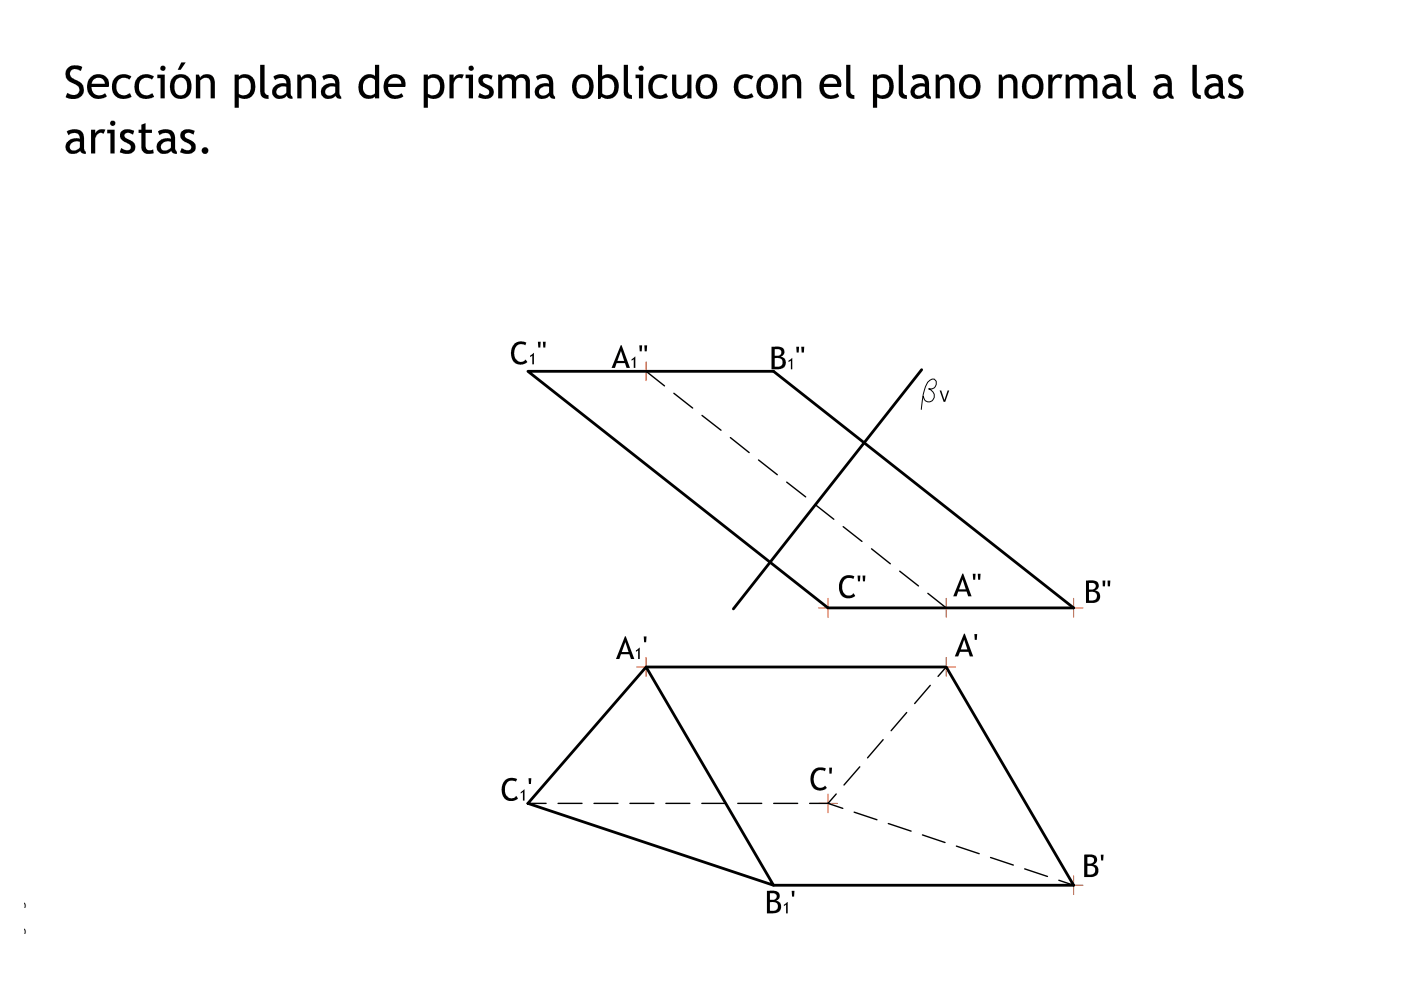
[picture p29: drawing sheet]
<svg xmlns="http://www.w3.org/2000/svg" width="297mm" height="210mm" viewBox="0 0 297 210" stroke-linecap="round" stroke-linejoin="round" font-family="sans-serif">
<defs><g id="words">
<text font-size="2.9" x="4.7" y="207.4" transform="rotate(-90 4.7 207.4)">www.ingverger.com.ar</text>
</g></defs>
<g fill="#000">
<path d="M24.4 16.5l1.1-.7 1.1-.1 1.3 .5-.5 .7-.1-.1a1.72 1.72 0 0 0-2 0 1.72 1.72 0 0 0-.6 1.9l.1 .4a1.69 1.69 0 0 0 2.8 .7l.3 .7-1.6 .5-1.1-.2-1-.7-.4-.8-.1-.9 .2-1.1zM29.1 16.6l.6-.5 .6-.3 1.1-.1 1.2 .5-.4 .7-.1-.1a1.72 1.72 0 0 0-2 0 1.72 1.72 0 0 0-.6 1.9v.4a1.66 1.66 0 0 0 2.8 .7l.4 .7-.8 .4h-1.5l-1.1-.5-.6-.9-.2-1 .1-.9zM55.2 13.7h.9v5.6a.8 .8 0 0 0 .8 .9v.8l-.2-.1a1.39 1.39 0 0 1-1.5-1.4zM95.3 15.8h.9v.8l.1-.1a1.76 1.76 0 0 1 2-.7l-.3 .9a1.22 1.22 0 0 0-1.3 .1 1.22 1.22 0 0 0-.5 1.2v2.9h-.9zM132.2 13.7h.9v5.6a.87 .87 0 0 0 .9 .9v.8l-.6-.1a1.32 1.32 0 0 1-1.2-1.4zM138.1 16.5l1.1-.7 1.1-.1 1.3 .5-.5 .7-.1-.1a1.69 1.69 0 0 0-1.9 0 1.69 1.69 0 0 0-.7 1.8v.2a1.67 1.67 0 0 0 1.2 1.4 1.67 1.67 0 0 0 1.7-.4l.3 .7-1.2 .4h-1.3l-1.1-.7-.5-.9v-1.3l.1-.7zM142.5 15.8h.9v3.2a1.18 1.18 0 0 0 1 1.2 1.18 1.18 0 0 0 1.3-.8v-3.6h.9v5.1h-.9v-.7a1.74 1.74 0 0 1-2 .7 1.74 1.74 0 0 1-1.2-1.8zM156.3 16.5l1.1-.7 1.1-.1 1.2 .5-.4 .7-.1-.1a1.72 1.72 0 0 0-2 0 1.72 1.72 0 0 0-.7 1.9l.1 .4a1.66 1.66 0 0 0 2.8 .7l.4 .7-1.2 .4-1.5-.1-1-.7-.4-.9-.1-1 .3-1.2zM179.4 13.7h.9v5.6a.8 .8 0 0 0 .8 .9v.8l-.2-.1a1.34 1.34 0 0 1-1.5-1.4zM190.5 13.7h.9v5.6a.8 .8 0 0 0 .9 .9v.8l-.2-.1a1.34 1.34 0 0 1-1.6-1.4zM222.2 15.8h.9v.8l.1-.1a1.7 1.7 0 0 1 2.1-.7l-.4 .9a1.22 1.22 0 0 0-1.3 .1 1.22 1.22 0 0 0-.5 1.2v2.9h-.9zM239.1 13.7h.9v5.6a.87 .87 0 0 0 .8 .9v.8l-.6-.1a1.32 1.32 0 0 1-1.1-1.4z"/>
<path d="M252.8 13.7h.9v5.6a.8 .8 0 0 0 .9 .9v.8l-.3-.1a1.39 1.39 0 0 1-1.5-1.4zM14.4 14.4l.2-.1a3.1 3.1 0 0 1 2.8-.1l-.3 .9-.4-.3a1.2 1.2 0 0 0-1.9 .9 1.5 1.5 0 0 0 1.1 1.2l.8 .4a2 2 0 0 1 1 2.5 2 2 0 0 1-2.4 1.2l-.7-.1-.7-.3 .4-.9 .8 .4a1.19 1.19 0 0 0 1.7-.8 1.19 1.19 0 0 0-1.1-1.5l-.8-.5a1.91 1.91 0 0 1-.5-2.9zM19.3 27.5h.9v.8a1.72 1.72 0 0 1 2.2-.8l-.4 .8a1.22 1.22 0 0 0-1.3 .1 1.22 1.22 0 0 0-.5 1.3v2.8h-.9zM25.8 27.8l.8-.4 1.2 .1 .6 .3-.3 .7a1.04 1.04 0 0 0-1.7 .2l.3 .6 1.2 .6a1.49 1.49 0 0 1 .7 1.9 1.49 1.49 0 0 1-1.9 .8l-1.3-.4 .3-.8 .3 .2a1.14 1.14 0 0 0 1.7-.2 1.6 1.6 0 0 0-1.4-1.4l-.2-.1a1.36 1.36 0 0 1-.3-2.1zM30 26.4l.9-.3v1.4h1.3v.7h-1.3v2.5a.98 .98 0 0 0 .4 1.1 .98 .98 0 0 0 1.2-.1l.1 .8-.6 .1a1.5 1.5 0 0 1-2-1.5v-2.9h-.6v-.7h.6zM38.5 27.9l.9-.5 1.2 .1 .7 .3-.4 .7a1.09 1.09 0 0 0-1.7 .2l.3 .6 1.1 .6a1.47 1.47 0 0 1 .8 1.8 1.47 1.47 0 0 1-1.8 .9h-.6l-.8-.4 .3-.8 .3 .2a1.23 1.23 0 0 0 1.7-.1 1.09 1.09 0 0 0-1-1.3l-.5-.2a1.35 1.35 0 0 1-.5-2.1zM41.5 15.8h.7l.3 .7a1.69 1.69 0 0 1 2-.7 1.69 1.69 0 0 1 1.1 2v3.1h-.9v-3a1.1 1.1 0 0 0-1.1-1.4l-.7 .2-.4 .4v3.8h-1zM63 15.8h.6l.3 .7a1.69 1.69 0 0 1 2.1-.7 1.69 1.69 0 0 1 1 2v3.1h-.9v-3a1.16 1.16 0 0 0-.6-1.4 1.16 1.16 0 0 0-1.5 .5l-.1 3.9h-.9zM101.7 16.2a2.47 2.47 0 0 1 2.7-.1l-.2 .8a1.11 1.11 0 0 0-1.8 .1l.2 .6 .9 .5a1.52 1.52 0 0 1 1.1 1.9 1.52 1.52 0 0 1-2 .9l-1.2-.3 .3-.9a1.3 1.3 0 0 0 2 .1 1.13 1.13 0 0 0-1-1.3l-.6-.3a1.33 1.33 0 0 1-.4-2zM105.6 15.8h.6l.3 .6a1.78 1.78 0 0 1 2.8 0l.6-.5 .8-.2a1.55 1.55 0 0 1 1.7 1.8v3.4h-.9v-3.2a1.06 1.06 0 0 0-.8-1.2 1.06 1.06 0 0 0-1.3 .6v3.8h-.9v-3.6a1.08 1.08 0 0 0-.9-.8 1.08 1.08 0 0 0-1.1 .6v3.8h-.9zM165.9 15.8h.6l.3 .7 .1-.2a1.71 1.71 0 0 1 2-.4 1.71 1.71 0 0 1 1 1.9v3.1h-.9v-3.1a1.18 1.18 0 0 0-.8-1.3 1.18 1.18 0 0 0-1.4 .6v3.8h-.9zM198.4 15.8h.6l.3 .7a1.72 1.72 0 0 1 2.1-.7 1.72 1.72 0 0 1 1 2v3.1h-.9v-3a1.11 1.11 0 0 0-.4-1.2 1.11 1.11 0 0 0-1.3 0l-.5 .4v3.8h-.9z"/>
<path d="M211.8 15.8h.5l.3 .7a1.69 1.69 0 0 1 2.1-.7 1.69 1.69 0 0 1 1 2v3.1h-.9v-3a1.17 1.17 0 0 0-.8-1.4 1.56 1.56 0 0 0-1.4 .6v3.8h-.8zM225.9 15.8h.6l.3 .6a1.82 1.82 0 0 1 2.9 0v-.1a1.66 1.66 0 0 1 1.9-.5 1.66 1.66 0 0 1 1.1 1.7v3.4h-.9v-3.2a1.06 1.06 0 0 0-.8-1.2 1.06 1.06 0 0 0-1.3 .6v3.8h-.8v-3.6a1.08 1.08 0 0 0-1-.8 1.08 1.08 0 0 0-1.1 .6v3.8h-.9zM260.7 16.2l1-.5 1.1 .2 .6 .2-.3 .8a1.11 1.11 0 0 0-1.8 .1l.2 .6 1.4 .6a1.49 1.49 0 0 1 .6 1.9 1.49 1.49 0 0 1-1.7 .9l-1.5-.4 .4-.9a1.26 1.26 0 0 0 2 .1 1.16 1.16 0 0 0-1.1-1.3l-.6-.3a1.34 1.34 0 0 1-.3-2zM109.1 72.9l.6-.4 .5-.1 1.4 .2-.2 .6-.7-.2h-.7l-.4 .2-.4 .6-.2 1 .2 1 .5 .7 .9 .2 .9-.4 .3 .4-.3 .3-.7 .3h-.9l-.6-.2-.6-.7-.3-.9-.1-.8 .2-1zM112.4 75.4l.8-.6v2.4h-.3v-1.8l-.5 .3zM114 72.5h.6v1.2h-.5zM115.1 72.5h.6l-.1 1.2h-.4zM133.9 76.2l.8-.6v2.4h-.3v-1.8l-.5 .3zM135.6 73.2h.5v1.3h-.5zM136.6 73.2h.6l-.1 1.3h-.4zM167.3 76.4l.7-.5v2.4h-.3v-1.8l-.5 .3zM168.8 73.5h.6l-.1 1.2h-.4z"/>
<path d="M169.9 73.5h.6l-.1 1.2h-.4zM199.2 82.8h.4l.6 2 .7-2h.4l-.9 2.4h-.3zM134.8 137.9l.8-.6v2.4h-.3v-1.8l-.5 .3zM136.5 134.9h.6l-.1 1.3h-.4zM178.5 122.5l.6-.4 .6-.2 .9 .1 .5 .2-.2 .6-.6-.3-1 .2-.5 .5-.2 .8v1.1l.4 .7 .5 .4 .8 .1 .7-.5 .3 .5-.2 .2-.6 .3-1 .1-.7-.3-.6-.6-.3-1v-1.1l.2-.7zM181.8 122h.6l-.1 1.3h-.4zM182.9 122h.6l-.1 1.3h-.4zM206.2 121.7h.6v1.2h-.5zM206.6 134.4h.6l-.1 1.3h-.4zM207.3 121.7h.6l-.1 1.2h-.4zM233.8 123.1h.6l-.1 1.2h-.5zM234.8 123.1h.6l-.1 1.2h-.4z"/>
<path d="M107 165.5l.8-.5 .4-.1 1.4 .3-.2 .5-.7-.2-.9 .2-.5 .5-.2 .8v.9l.3 .8 .5 .4 .4 .2 .7-.1 .5-.4 .3 .5-.3 .3-.7 .2h-.9l-.5-.2-.7-.7-.4-1.7 .2-.8zM110.4 167.9l.8-.5v2.3h-.3v-1.8l-.5 .4zM112.1 165h.5v1.2h-.5zM172.3 163.5l.6-.6 .6-.2h.9l.7 .2-.2 .6-.9-.2-.9 .2-.5 1-.1 .9 .2 .7 .5 .7 .9 .2 .8-.4 .4 .4-.1 .2-.7 .3-.8 .1-.8-.2-.6-.5-.4-.9-.1-1.1zM175.8 162.8h.6l-.1 1.2h-.4zM166.2 191.8l.8-.6v2.5h-.3v-1.9l-.5 .3zM167.9 188.9h.5v1.2h-.5zM233.4 181.2h.6l-.1 1.2h-.4z"/>
<path d="M19.3 16.3l1-.5h1.3l1 .7 .5 1.1-.1 .8h-3.6v.3a1.64 1.64 0 0 0 1.1 1.5 1.64 1.64 0 0 0 1.8-.4l.3 .7-1 .4h-1a2.66 2.66 0 0 1-2.1-1.9 2.66 2.66 0 0 1 .8-2.7zM20 16.7l-.4 .5-.2 .6h2.8a1.37 1.37 0 0 0-.8-1.2 1.37 1.37 0 0 0-1.4 .1z"/>
<path d="M34 14.5a.56 .56 0 0 1 1.1 0 .56 .56 0 0 1-1.1 0zM33.4 15.8h1.5v5.1h-.9v-4.3h-.6z"/>
<path d="M36.9 16.2l.6-.3 1.2-.2 .8 .3 .6 .5 .5 1.1v1.1l-.3 1.1-.5 .7-.9 .4h-1.1l-.8-.3-.5-.5-.3-.8-.2-1.2 .3-1.1zM37.4 16.8l-.4 1.1v.9a1.34 1.34 0 0 0 1.4 1.4 1.34 1.34 0 0 0 1.3-1.5l-.1-1.2-.4-.7a1.28 1.28 0 0 0-1.8 0zM38.4 13.2h1l-1.1 1.6h-.6z"/>
<path d="M81.9 16.6l1.1-.8h1.5l1 .7 .5 1.1-.1 .8-3.6 .1a1.64 1.64 0 0 0 1 1.6 1.64 1.64 0 0 0 1.8-.3l.4 .7-1.2 .4h-.8a2.64 2.64 0 0 1-1.6-4.3zM82.7 16.9l-.4 .9h2.8a1.37 1.37 0 0 0-.9-1.3 1.37 1.37 0 0 0-1.5 .4z"/>
<path d="M99.3 14.5a.55 .55 0 0 1 1.1 0 .55 .55 0 0 1-1.1 0zM98.7 15.8h1.6v5.1h-.9v-4.3h-.7z"/>
<path d="M122 16.4l.7-.5 1.2-.2 .4 .1 1 .6 .5 1 .1 1.3-.2 .8-.8 1.1-.5 .3-.9 .1-.9-.2-.7-.5-.5-1.1-.1-1.2 .2-.9zM122.8 16.7l-.5 .9v1.2a1.33 1.33 0 0 0 1.4 1.4 1.33 1.33 0 0 0 1.2-1.6v-.6a1.32 1.32 0 0 0-.6-1.3 1.32 1.32 0 0 0-1.5 0z"/>
<path d="M135.4 14.5a.55 .55 0 0 1 1.1 0 .55 .55 0 0 1-1.1 0zM134.7 15.8h1.7v5.1h-.9v-4.3h-.8z"/>
<path d="M148.1 16.5l.8-.6 1.2-.2 .7 .2 .8 .7 .4 1 .1 1.1-.3 1.1-.6 .7-.6 .4-.9 .1-.9-.2-.7-.5-.4-.8-.2-.8 .1-1.4zM149 16.7l-.5 .8v1.3a1.32 1.32 0 0 0 1.3 1.4 1.32 1.32 0 0 0 1.3-1.5l-.1-1.2-.3-.7a1.29 1.29 0 0 0-1.7-.1z"/>
<path d="M161 16.5l.8-.6 1.1-.2 1.1 .4 .6 .6 .3 1.2v1.1l-.3 .8-.6 .8-.6 .3-.8 .1-.9-.2-.7-.5-.5-.8-.1-1.5 .2-.9zM161.9 16.7l-.5 .9-.1 1.2a1.32 1.32 0 0 0 1.4 1.4 1.32 1.32 0 0 0 1.3-1.5l-.1-1.2-.4-.7a1.29 1.29 0 0 0-1.6-.1z"/>
<path d="M174.5 16.3l1.3-.6 1.3 .2 .8 .6 .5 1.2-.1 .7h-3.6v.5a1.68 1.68 0 0 0 2.8 .9l.4 .6-1.2 .5-1.5-.1-.9-.7-.5-.9-.1-1.2 .2-.7zM175 16.9l-.3 .9h2.8a1.4 1.4 0 0 0-.9-1.3 1.4 1.4 0 0 0-1.6 .4z"/>
<path d="M204 16.4l.8-.5 1.1-.2 .5 .1 .9 .6 .5 .9 .1 1.3-.2 1-.7 .9-1 .4h-.9l-.8-.3-.5-.5-.4-1-.1-1.2 .2-.7zM204.8 16.8l-.5 1 .1 1.6a1.33 1.33 0 0 0 1.6 .8 1.33 1.33 0 0 0 .9-1.6v-.9a1.25 1.25 0 0 0-.8-1.2 1.25 1.25 0 0 0-1.3 .3z"/>
<path d="M217.3 16.5l.8-.6 1.2-.2 .8 .3 .7 .5 .4 1.1v1.3l-.3 .9-.5 .7-.6 .4-.9 .1-.9-.2-.7-.5-.4-.7-.2-1.2 .1-1.1zM218.1 16.8l-.5 1.1 .1 1.3a1.32 1.32 0 0 0 1.6 1 1.32 1.32 0 0 0 1-1.6l-.1-1a1.21 1.21 0 0 0-.8-1.1 1.21 1.21 0 0 0-1.3 .3z"/>
<path d="M14.1 27.9l1.2-.5 1.3 .1a1.68 1.68 0 0 1 1.2 2v2.1l.4 .6v.4a1 1 0 0 1-1.2-.7l-1 .7a1.61 1.61 0 0 1-2.1-1.2 1.61 1.61 0 0 1 1.3-2l1-.1 .7 .1a1.25 1.25 0 0 0-.7-1.1 1.25 1.25 0 0 0-1.3 .1l-.4 .2zM15.2 30.3a.92 .92 0 0 0-.3 1.3 .92 .92 0 0 0 1.3 .2l.7-.5v-1.3h-1.1z"/>
<path d="M23.4 26.1a.55 .55 0 0 1 1.1 0 .55 .55 0 0 1-1.1 0zM22.7 27.5h1.6v5h-.9v-4.2h-.7z"/>
<path d="M33.5 27.9l1.1-.5h1a1.76 1.76 0 0 1 1.5 2.1v2l.4 .7v.4a1 1 0 0 1-1.2-.7l-1 .7a1.61 1.61 0 0 1-2.1-1.2 1.61 1.61 0 0 1 1.4-2l.9-.1 .7 .1a1.09 1.09 0 0 0-.5-1.1 1.09 1.09 0 0 0-1.2 0l-.7 .3zM34.6 30.2a.93 .93 0 0 0-.4 1.4 .93 .93 0 0 0 1.4 .2l.6-.5v-1.3h-.8z"/>
<path d="M49.7 15.8h.9v.4a2.18 2.18 0 0 1 2.5-.1 2.18 2.18 0 0 1 1 2.2l-.2 1.4-.8 .9-.8 .3-.6 .1-1.1-.4v2.2h-.9zM50.6 16.9v2.9a1.6 1.6 0 0 0 2 .1 1.6 1.6 0 0 0 .6-1.8 1.47 1.47 0 0 0-.9-1.5 1.47 1.47 0 0 0-1.7 .3z"/>
<path d="M58 16.2l1-.4 1-.1 .5 .2 .7 .4 .4 .9v2.8l.4 .5v.5a1.08 1.08 0 0 1-1.2-.7l-.8 .5a1.62 1.62 0 0 1-2.3-1 1.62 1.62 0 0 1 1.4-2l.6-.2 1 .2a1.2 1.2 0 0 0-.6-1.2 1.2 1.2 0 0 0-1.3 .1l-.5 .3zM58.9 18.7a.92 .92 0 0 0-.1 1.3 .92 .92 0 0 0 1.2 .2l.7-.6v-1.2l-1-.1z"/>
<path d="M68.3 16.2l1-.4 1.6 .1a1.74 1.74 0 0 1 1.1 1.9v2l.3 .7v.5a1 1 0 0 1-1.1-.7l-.8 .5a1.61 1.61 0 0 1-2.3-.9 1.61 1.61 0 0 1 1.3-2.1l.7-.2 1 .2a1.2 1.2 0 0 0-.6-1.2 1.2 1.2 0 0 0-1.4 .1l-.4 .3zM69.2 18.8a.91 .91 0 0 0 0 1.3 .91 .91 0 0 0 1.2 0l.7-.5v-1.2h-.3a1.71 1.71 0 0 0-1.6 .4z"/>
<path d="M76.6 16.6l.4-.4a1.98 1.98 0 0 1 2.5-.1v-2.4h.9v7.2h-.9v-.4l-.6 .4h-.9a2.29 2.29 0 0 1-2-2.9l.2-.8zM77.6 16.8l-.3 .3a1.91 1.91 0 0 0 1.1 3.1l.7-.1 .4-.3v-2.8a1.34 1.34 0 0 0-1.9-.2z"/>
<path d="M89.8 15.8h.9v.4a2.18 2.18 0 0 1 2.5-.1 2.18 2.18 0 0 1 1 2.3l-.1 1.1-.8 1.1-1.3 .4-.7-.1-.6-.3v2.2h-.9zM90.7 16.9v2.9a1.61 1.61 0 0 0 1.9 .2 1.61 1.61 0 0 0 .7-1.8l-.1-.7a1.45 1.45 0 0 0-2.5-.6z"/>
<path d="M113.6 16.2l1.3-.5h.8l.8 .3a1.76 1.76 0 0 1 .8 1.8v2l.1 .4 .3 .3v.5a1.22 1.22 0 0 1-1.3-.7 1.67 1.67 0 0 1-2 .6 1.67 1.67 0 0 1-.9-1.9l.5-.9 .7-.3 .7-.2 1 .2a1.2 1.2 0 0 0-.6-1.2 1.2 1.2 0 0 0-1.3 .1l-.5 .3zM114.7 18.7a.93 .93 0 0 0-.3 1.3 .93 .93 0 0 0 1.4 .1l.6-.5v-1.2h-.2a1.59 1.59 0 0 0-1.5 .3z"/>
<path d="M126.8 13.7h.9v2.5l1-.5 .9 .1 .9 .6 .5 .8 .2 .7-.2 1.5-.6 1-.6 .4-1.1 .2-1.1-.5-.3 .5h-.5zM127.7 16.9v2.9a1.55 1.55 0 0 0 1.8 .2 1.55 1.55 0 0 0 .8-1.6l-.1-.6a1.51 1.51 0 0 0-2.5-.9z"/>
<path d="M185.1 15.8h.9v.4a2.18 2.18 0 0 1 2.5-.1 2.18 2.18 0 0 1 1 2.3l-.2 1.2-.8 1-1.2 .4-.7-.1-.6-.3v2.2h-.9zM186 16.9v2.9a1.6 1.6 0 0 0 1.9 .1 1.6 1.6 0 0 0 .6-1.8 1.47 1.47 0 0 0-.8-1.5 1.47 1.47 0 0 0-1.7 .3z"/>
<path d="M193.3 16.2l1.3-.5h.7l.9 .3a1.93 1.93 0 0 1 .8 1.8v2.2l.4 .5v.5a1.22 1.22 0 0 1-1.3-.7l-.7 .5a1.62 1.62 0 0 1-2.3-.9 1.62 1.62 0 0 1 1.4-2.1l.6-.2 1 .2a1.23 1.23 0 0 0-.7-1.2 1.23 1.23 0 0 0-1.3 .1l-.4 .3zM194.3 18.7a.91 .91 0 0 0-.2 1.3 .91 .91 0 0 0 1.3 .2l.7-.6v-1.2h-.3a1.75 1.75 0 0 0-1.5 .3z"/>
<path d="M234 16.2l.3-.2 .9-.3 1.5 .2a1.75 1.75 0 0 1 .9 1.9v2l.4 .7v.5a1.07 1.07 0 0 1-1.2-.7l-.7 .5a1.61 1.61 0 0 1-2.3-.9 1.61 1.61 0 0 1 1.3-2.1l.6-.2 1 .2a1.2 1.2 0 0 0-.6-1.2 1.2 1.2 0 0 0-1.3 .1l-.4 .3zM234.9 18.7a.93 .93 0 0 0-.1 1.4 .93 .93 0 0 0 1.4 0l.5-.5v-1.2h-.2a1.75 1.75 0 0 0-1.6 .3z"/>
<path d="M244.8 16.2l1.2-.5h.8l.8 .3a1.95 1.95 0 0 1 .9 1.8v2.2l.3 .5v.5a1.22 1.22 0 0 1-1.2-.7 1.67 1.67 0 0 1-2.1 .6 1.67 1.67 0 0 1-.9-1.9l.6-.9 .6-.3 .7-.2 1.1 .2a1.2 1.2 0 0 0-.7-1.2 1.2 1.2 0 0 0-1.3 .1l-.4 .3zM245.8 18.7a.91 .91 0 0 0-.2 1.3 .91 .91 0 0 0 1.2 .2l.8-.6v-1.2h-.3a1.75 1.75 0 0 0-1.5 .3z"/>
<path d="M255.6 16.2l1-.4 1-.1 .6 .2 .7 .4 .3 .9 .1 2.8 .4 .5v.5a1.08 1.08 0 0 1-1.3-.7l-.7 .5a1.62 1.62 0 0 1-2.3-1 1.62 1.62 0 0 1 1.4-2l.6-.2 1 .2a1.2 1.2 0 0 0-.7-1.2 1.2 1.2 0 0 0-1.3 .1l-.4 .3zM256.6 18.7a.92 .92 0 0 0-.2 1.3 .92 .92 0 0 0 1.3 .2l.7-.6v-1.2l-1-.1z"/>
<path d="M131.6 73.2h.2l1.8 4.8h-.8l-.3-1h-1.8l-.3 1h-.7zM131.7 74.4l-.8 2.1h1.4z"/>
<path d="M163.6 73.5h1.8l.5 .3 .3 .4v.8l-.2 .4-.5 .2 .8 .4 .3 1-.2 .7-.5 .4-.8 .2h-1.5zM164.3 74.1v1.3h.8a.73 .73 0 0 0 .5-1 .73 .73 0 0 0-1-.4zM164.3 75.9v1.9l1.2-.2 .4-.4v-.4a.92 .92 0 0 0-1.1-.9z"/>
<path d="M132.5 134.9h.2l1.8 4.8h-.7l-.4-1h-1.7l-.4 1h-.7zM132.6 136.1l-.8 2.1h1.5z"/>
<path d="M204 121.6h.2l1.8 4.8h-.7l-.4-1h-1.7l-.4 1h-.7zM204.1 122.8l-.8 2.2h1.5z"/>
<path d="M204.4 134.4h.2l1.7 4.8h-.7l-.3-1h-1.8l-.3 1h-.8zM204.4 135.6l-.7 2.1h1.4z"/>
<path d="M230.3 123.1h1.7l.4 .1 .5 .5 .1 .7-.2 .3-.6 .5 .8 .5 .3 1-.2 .5-.6 .5-2.2 .1zM230.9 123.6v1.4h.9l.4-.3 .1-.3a.84 .84 0 0 0-.4-.8 .84 .84 0 0 0-.8 0zM230.9 125.5v1.8h.9a.93 .93 0 0 0 .8-1.1 .93 .93 0 0 0-1.2-.7z"/>
<path d="M162.6 188.9h1.9l.7 .6v.9l-.7 .6 .9 .5 .2 1-.3 .6-.5 .4-2.2 .2zM163.2 189.4v1.4l1-.1a.75 .75 0 0 0 .4-1 .75 .75 0 0 0-1.1-.3zM163.2 191.3v1.8l1.3-.1a.95 .95 0 0 0 .4-1.2 .95 .95 0 0 0-1.1-.6z"/>
<path d="M229.9 181.2l2 .1 .5 .3 .2 .5a1.04 1.04 0 0 1-.8 1.2l.6 .2 .4 .5 .1 .9-.2 .4-.9 .6-1.9 .1zM230.5 181.7v1.4l.9-.1a.72 .72 0 0 0 .5-.9 .72 .72 0 0 0-.9-.4zM230.5 183.6v1.8h.8l.6-.2a.93 .93 0 0 0 .2-1.1 .93 .93 0 0 0-1-.5z"/>
<circle cx="43.5" cy="31.9" r=".71"/>
</g>
<path d="M195.7 84.1l.3 .6a1.22 1.22 0 0 0 1.8 .2 1.22 1.22 0 0 0 0-1.8l-.9-.6h.7a1.19 1.19 0 0 0 .5-2.1 1.91 1.91 0 0 0-1.9 1.6 16.3 16.3 0 0 0-.9 4.8" fill="none" stroke="#000" stroke-width=".21"/>
<g fill="none" stroke="#ff3f00" stroke-width=".21">
<path d="M135 78.7h4M137 76.7v4M137 139.4v4M173.6 128.9h3.9M175.6 126.9v4M198.6 128.9h4M200.6 126.9v4M200.6 139.4v4M225.6 128.9h4M227.6 126.9v4M135 141.4h4M198.6 141.4h4"/>
<path d="M173.6 170.3h3.9M175.6 168.3v4M225.6 187.7h4M227.6 185.7v4"/>
</g>
<g fill="none" stroke="#000" stroke-width=".3">
<path d="M137 78.7l3.9 3.1M142.9 83.4l4 3.1M148.8 88.1l4.1 3.1M154.9 92.8l3.9 3.2M160.8 97.5l4 3.2M166.8 102.2l4 3.2M172.8 107l4 3.1M178.8 111.7l4 3.1M184.8 116.4l4 3.1M190.8 121.1l3.9 3.1M196.7 125.8l3.9 3.1M187.2 156.8l-3.3 3.9"/>
<path d="M192.2 151.1l-3.3 3.8M197.2 145.3l-3.3 3.9M200.6 141.4l-1.7 2M111.9 170.3h3.9M118.3 170.3h5.1M125.9 170.3h5.1M133.6 170.3h5M141.2 170.3h5.1M148.8 170.3h5.1M156.4 170.3h5.1M164 170.3h5.1M171.7 170.3h3.9"/>
<path d="M177.3 168.3l-1.7 2 3.1 1.1M181.1 172.2l4.8 1.6M182.3 162.6l-3.4 3.8M188.3 174.6l4.9 1.6M195.6 177l4.8 1.6M202.8 179.4l4.8 1.6M210 181.8l4.8 1.6M217.3 184.2l4.8 1.6M224.5 186.6l3.1 1.1"/>
</g>
<path d="M111.9 78.7h52.1l63.6 50.2h-52zM195.4 78.4l-39.9 50.7M137 141.4h63.6l27 46.3h-63.6M137 141.4l27 46.3-52.1-17.4z" fill="none" stroke="#000" stroke-width=".59"/>
<use href="#words"/>
</svg>
